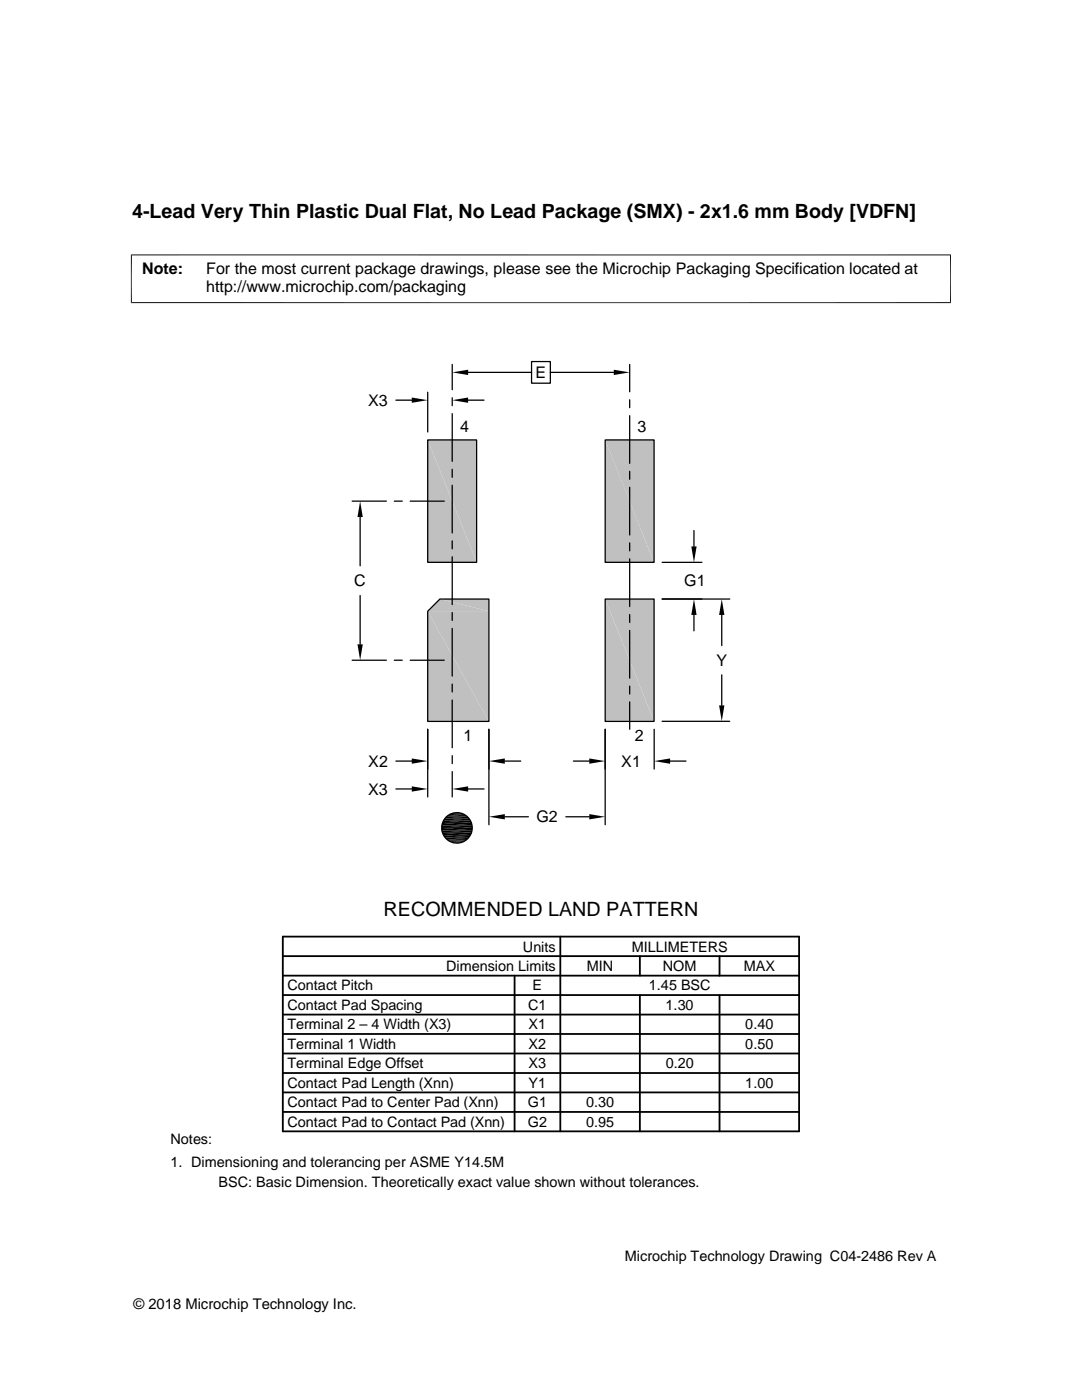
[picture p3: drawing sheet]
<svg xmlns="http://www.w3.org/2000/svg" width="216mm" height="279mm" viewBox="0 0 216 279" stroke-linecap="round" stroke-linejoin="round" font-family="sans-serif">
<defs><g id="words">
<g font-size="3.9">
<text x="26.4" y="43.5">4-Lead Very Thin Plastic Dual Flat, No Lead Package (SMX) - 2x1.6 mm Body [VDFN]</text>
<text x="76.5" y="182.8">RECOMMENDED LAND PATTERN</text>
</g>
<g font-size="3.2">
<text x="28.4" y="54.6">Note:</text>
<text x="41.1" y="58.3">http://www.microchip.com/packaging</text>
<text x="41.1" y="54.6">For the most current package drawings, please see the Microchip Packaging Specification located at</text>
<text x="106.8" y="75.5">E</text>
<text x="73.5" y="81">X3</text>
<text x="91.8" y="86.2">4</text>
<text x="127.2" y="86.2">3</text>
<text x="70.7" y="117">C</text>
<text x="136.5" y="117">G1</text>
<text x="143" y="132.9">Y</text>
<text x="92.5" y="147.8">1</text>
<text x="126.7" y="147.8">2</text>
<text x="73.5" y="153">X2</text>
<text x="124" y="153">X1</text>
<text x="73.5" y="158.6">X3</text>
<text x="107" y="164.1">G2</text>
</g>
<g font-size="2.9">
<text x="104.3" y="189.9">Units</text>
<text x="126" y="189.9">MILLIMETERS</text>
<text x="57.3" y="197.7">Contact Pitch</text>
<text x="89" y="193.8">Dimension Limits</text>
<text x="106.3" y="197.7">E</text>
<text x="117.1" y="193.8">MIN</text>
<text x="129.5" y="197.7">1.45 BSC</text>
<text x="132.3" y="193.8">NOM</text>
<text x="148.4" y="193.8">MAX</text>
<text x="57.3" y="201.6">Contact Pad Spacing</text>
<text x="105.4" y="201.6">C1</text>
<text x="132.8" y="201.6">1.30</text>
<text x="57.3" y="209.3">Terminal 1 Width</text>
<text x="57.3" y="205.4">Terminal 2 – 4 Width (X3)</text>
<text x="105.5" y="209.3">X2</text>
<text x="105.5" y="205.4">X1</text>
<text x="148.7" y="209.3">0.50</text>
<text x="148.7" y="205.4">0.40</text>
<text x="57.3" y="213.2">Terminal Edge Offset</text>
<text x="105.5" y="213.2">X3</text>
<text x="132.8" y="213.2">0.20</text>
<text x="57.3" y="221">Contact Pad to Center Pad (Xnn)</text>
<text x="57.3" y="217.1">Contact Pad Length (Xnn)</text>
<text x="105.3" y="221">G1</text>
<text x="105.5" y="217.1">Y1</text>
<text x="116.9" y="221">0.30</text>
<text x="148.7" y="217.1">1.00</text>
<text x="57.3" y="224.9">Contact Pad to Contact Pad (Xnn)</text>
<text x="105.3" y="224.9">G2</text>
<text x="116.9" y="224.9">0.95</text>
<text x="34" y="228.3">Notes:</text>
<text x="34" y="232.9">1. Dimensioning and tolerancing per ASME Y14.5M</text>
<text x="43.6" y="236.9">BSC: Basic Dimension. Theoretically exact value shown without tolerances.</text>
<text x="124.7" y="251.7">Microchip Technology Drawing C04-2486 Rev A</text>
<text x="26.6" y="261.3">© 2018 Microchip Technology Inc.</text>
</g>
</g></defs>
<g fill="#c0c0c0">
<path d="M120.8 87.8l9.7 24.4h-9.7z"/>
<path d="M120.8 87.8h9.7v24.4z"/>
<path d="M85.3 87.8l9.8 24.4h-9.8z"/>
<path d="M85.3 87.8h9.8v24.4z"/>
<path d="M87.8 119.5l9.8 2.5h-12.3z"/>
<path d="M87.8 119.5h9.8v2.5z"/>
<path d="M120.8 119.5l9.7 24.5h-9.7z"/>
<path d="M120.8 119.5h9.7v24.5z"/>
<path d="M85.3 122l12.3 22h-12.3z"/>
<path d="M85.3 122h12.3v22z"/>
</g>
<g fill="none" stroke="#000" stroke-width=".25">
<path d="M79 79.9h3.2M85.3 78.3v7.9M90.2 72.7v5.1M90.2 79.4v1.6M93.4 74.3h12.7M93.4 79.9h3.2M106.1 72.2h3.7v4.3h-3.7zM109.8 74.3h12.7M125.6 72.7v5.5M125.6 79.8v1.6M85.3 87.8h9.8v24.4h-9.8zM90.2 82.5v9.6"/>
<path d="M90.2 93.7v1.5M90.2 96.8v9.6M120.8 87.8h9.7v24.4h-9.7zM125.6 83v9.5M125.6 94.1v1.6M125.6 97.2v9.6M70.3 100h6.8M71.9 103.2v9.7M71.9 118.9v9.7M78.7 100h1.6M81.9 100h6.7M90.2 107.9v1.6"/>
<path d="M90.2 111.1v9.6M120.8 119.5h9.7v24.5h-9.7zM125.6 108.4v1.5M125.6 111.5v9.6M132.1 119.5h13.5M132.1 112.2h8M138.5 105.9v3.2M70.3 131.8h6.8M78.7 131.8h1.6M81.9 131.8h6.7M85.3 122l2.5-2.5h9.8v24.5h-12.3zM90.2 122.2v1.6"/>
<path d="M90.2 125.4v9.5M90.2 136.5v1.6M90.2 139.7v9.5M125.6 122.6v1.6M125.6 125.8v9.5M125.6 136.9v1.6M138.5 122.7v3.2M144 122.7v6.1M144 134.7v6.1M79 151.9h3.2M79 157.5h3.2M85.3 145.5v13.5"/>
<path d="M90.2 150.8v1.6M90.2 154v5M93.4 157.5h3.2M97.6 145.5v19.1M100.7 151.9h3.2M114.4 151.9h3.2M120.8 145.5v19.1M125.6 140.1v5.4M130.5 145.5v8M132.1 144h13.5M133.7 151.9h3.2M100.7 163h4.7"/>
<path d="M112.9 163h4.7"/>
<circle cx="91.2" cy="165.2" r="3.1"/>
</g>
<g fill="none" stroke="#000" stroke-width=".36">
<path d="M88.8 163.2h4.8M56.4 190.8h103M56.4 186.9h103v38.9h-103zM56.4 194.7h103M56.4 198.6h103M102.7 194.7v31.1M111.8 186.9v38.9M127.7 190.8v3.9M127.7 198.6v27.2M143.6 190.8v3.9M143.6 198.6v27.2M56.4 206.4h103"/>
<path d="M56.4 210.2h103M56.4 202.5h103M56.4 214.1h103M56.4 218h103M56.4 221.9h103"/>
</g>
<path d="M26.1 50.9h163.7M26.2 50.8v9.7M189.7 50.8v9.7M26.1 60.4h163.7M90 168.1h2.4M90 162.3h2.4" fill="none" stroke="#000" stroke-width=".2"/>
<g fill="#000">
<path d="M82.2 79.3l3.1 .6-3.1 .5zM90.2 74.3l3.2-.5v1zM90.2 79.9l3.2-.6v1.1zM122.5 73.8l3.1 .5-3.1 .5zM71.9 100l.5 3.2h-1.1zM137.9 109.1h1.1l-.5 3.1zM71.3 128.6h1.1l-.5 3.2zM138.5 119.5l.5 3.2h-1.1zM144 119.5l.5 3.2h-1zM82.2 151.4l3.1 .5-3.1 .5zM82.2 156.9l3.1 .6-3.1 .5zM90.2 157.5l3.2-.6v1.1z"/>
<path d="M97.6 151.9l3.1-.5v1zM117.6 151.4l3.2 .5-3.2 .5zM130.5 151.9l3.2-.5v1zM143.5 140.8h1l-.5 3.2zM88.1 165.2l6.1 .5h-6zM88.1 165.2h6.1v.5zM88.2 164.7l6 .5h-6.1zM88.2 164.7h6v.5zM88.2 165.7l5.9 .5h-5.8zM88.2 165.7h6l-.1 .5zM88.3 164.2l5.9 .5h-6zM88.3 164.2h5.8l.1 .5z"/>
<path d="M88.3 166.2l5.6 .5h-5.4zM88.3 166.2h5.8l-.2 .5zM88.5 163.8l5.6 .4h-5.8zM88.5 163.8h5.4l.2 .4zM90 168l1.9 .2h-1.5zM90.4 162.3h1.5l.5 .1zM90.4 168.2l1 .1zM90.4 168.2h1.5zM90.4 162.3h1.5zM90.9 162.2l1 .1zM97.6 163l3.1-.5v1zM117.6 162.5l3.2 .5-3.2 .5z"/>
</g>
<path d="M89.5 162.5h3.3M89.5 167.9h3.3" fill="none" stroke="#000" stroke-width=".23"/>
<path d="M89.1 162.8h4.1" fill="none" stroke="#000" stroke-width=".32"/>
<path d="M88.5 163.6h5.4M88.5 166.9h5.4" fill="none" stroke="#000" stroke-width=".42"/>
<path d="M88.8 167.3h4.8" fill="none" stroke="#000" stroke-width=".38"/>
<path d="M89.1 167.6h4.1" fill="none" stroke="#000" stroke-width=".3"/>
<use href="#words"/>
</svg>
